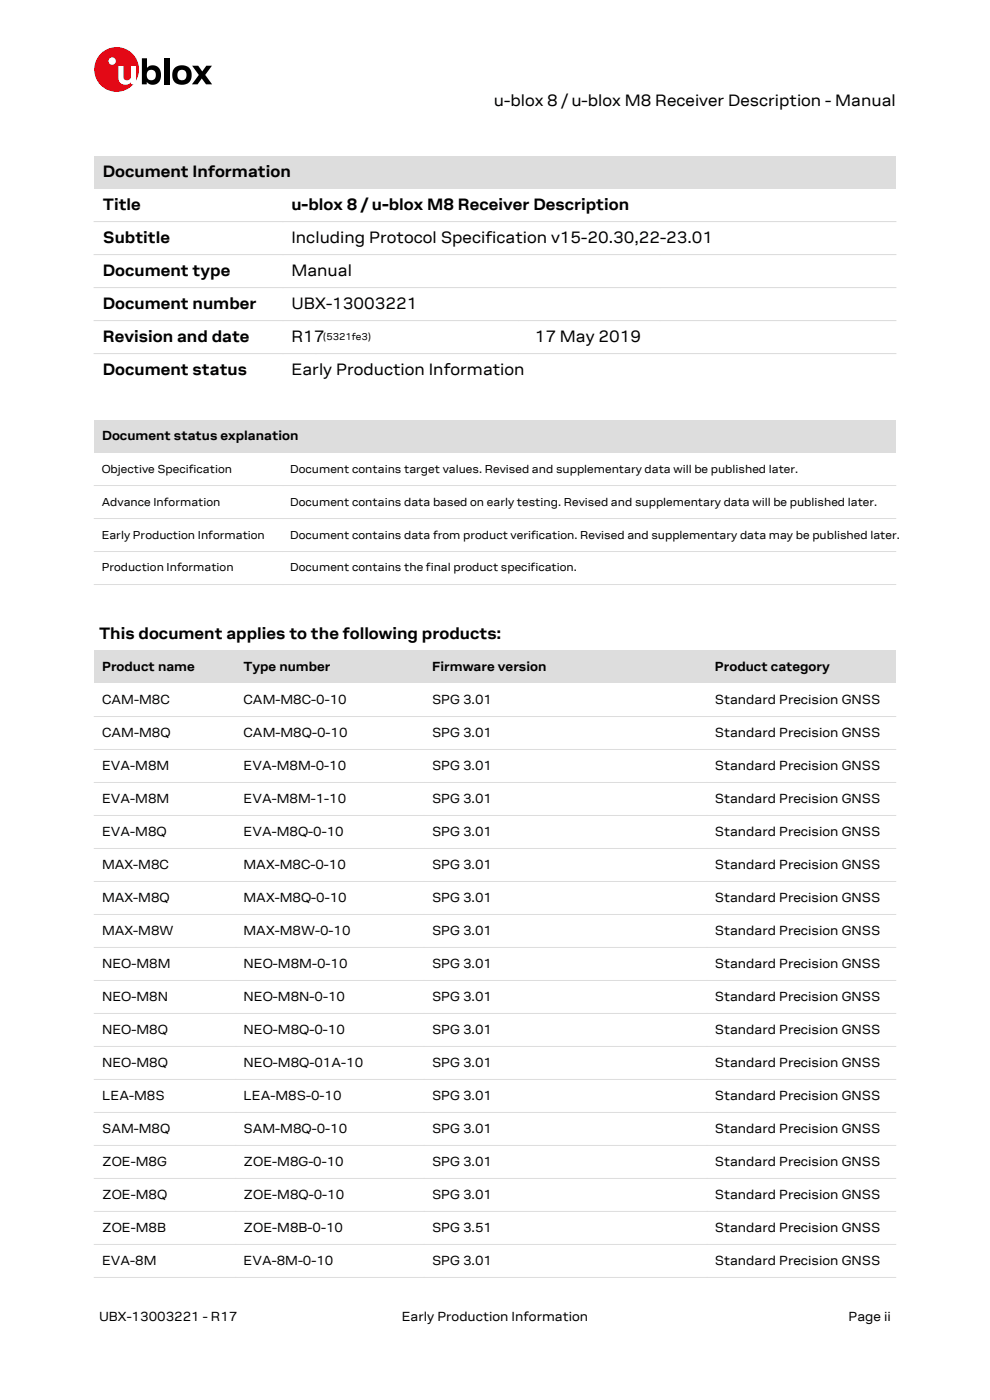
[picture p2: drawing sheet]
<svg xmlns="http://www.w3.org/2000/svg" width="210mm" height="297mm" viewBox="0 0 210 297" stroke-linecap="round" stroke-linejoin="round" font-family="sans-serif">
<defs><g id="words">
<g font-size="3.5">
<text x="104.8" y="22.4">u-blox 8 / u-blox M8 Receiver Description - Manual</text>
<text x="21.8" y="37.6">Document Information</text>
<text x="21.8" y="44.6">Title</text>
<text x="61.8" y="44.6">u-blox 8 / u-blox M8 Receiver Description</text>
<text x="21.8" y="51.6">Subtitle</text>
<text x="61.8" y="51.6">Including Protocol Specification v15-20.30,22-23.01</text>
<text x="21.8" y="58.6">Document type</text>
<text x="61.8" y="58.6">Manual</text>
<text x="21.8" y="65.6">Document number</text>
<text x="61.8" y="65.6">UBX-13003221</text>
<text x="21.8" y="72.6">Revision and date</text>
<text x="61.8" y="72.6">R17</text>
<text x="113.4" y="72.6">17 May 2019</text>
<text x="21.8" y="79.6">Document status</text>
<text x="61.8" y="79.6">Early Production Information</text>
<text x="21" y="135.6">This document applies to the following products:</text>
</g>
<g font-size="2.8">
<text x="21.6" y="93.3">Document status explanation</text>
<text x="21.6" y="142.3">Product name</text>
<text x="51.7" y="142.3">Type number</text>
<text x="91.6" y="142.3">Firmware version</text>
<text x="151.6" y="142.3">Product category</text>
<text x="21.6" y="149.3">CAM-M8C</text>
<text x="51.7" y="149.3">CAM-M8C-0-10</text>
<text x="91.6" y="149.3">SPG 3.01</text>
<text x="151.6" y="149.3">Standard Precision GNSS</text>
<text x="21.6" y="156.3">CAM-M8Q</text>
<text x="51.7" y="156.3">CAM-M8Q-0-10</text>
<text x="91.6" y="156.3">SPG 3.01</text>
<text x="151.6" y="156.3">Standard Precision GNSS</text>
<text x="21.6" y="163.3">EVA-M8M</text>
<text x="51.7" y="163.3">EVA-M8M-0-10</text>
<text x="91.6" y="163.3">SPG 3.01</text>
<text x="151.6" y="163.3">Standard Precision GNSS</text>
<text x="21.6" y="170.3">EVA-M8M</text>
<text x="51.7" y="170.3">EVA-M8M-1-10</text>
<text x="91.6" y="170.3">SPG 3.01</text>
<text x="151.6" y="170.3">Standard Precision GNSS</text>
<text x="21.6" y="177.3">EVA-M8Q</text>
<text x="51.7" y="177.3">EVA-M8Q-0-10</text>
<text x="91.6" y="177.3">SPG 3.01</text>
<text x="151.6" y="177.3">Standard Precision GNSS</text>
<text x="21.6" y="184.3">MAX-M8C</text>
<text x="51.7" y="184.3">MAX-M8C-0-10</text>
<text x="91.6" y="184.3">SPG 3.01</text>
<text x="151.6" y="184.3">Standard Precision GNSS</text>
<text x="21.6" y="191.3">MAX-M8Q</text>
<text x="51.7" y="191.3">MAX-M8Q-0-10</text>
<text x="91.6" y="191.3">SPG 3.01</text>
<text x="151.6" y="191.3">Standard Precision GNSS</text>
<text x="21.6" y="198.3">MAX-M8W</text>
<text x="51.7" y="198.3">MAX-M8W-0-10</text>
<text x="91.6" y="198.3">SPG 3.01</text>
<text x="151.6" y="198.3">Standard Precision GNSS</text>
<text x="21.6" y="205.3">NEO-M8M</text>
<text x="51.7" y="205.3">NEO-M8M-0-10</text>
<text x="91.6" y="205.3">SPG 3.01</text>
<text x="151.6" y="205.3">Standard Precision GNSS</text>
<text x="21.6" y="212.3">NEO-M8N</text>
<text x="51.7" y="212.3">NEO-M8N-0-10</text>
<text x="91.6" y="212.3">SPG 3.01</text>
<text x="151.6" y="212.3">Standard Precision GNSS</text>
<text x="21.6" y="219.3">NEO-M8Q</text>
<text x="51.7" y="219.3">NEO-M8Q-0-10</text>
<text x="91.6" y="219.3">SPG 3.01</text>
<text x="151.6" y="219.3">Standard Precision GNSS</text>
<text x="21.6" y="226.3">NEO-M8Q</text>
<text x="51.7" y="226.3">NEO-M8Q-01A-10</text>
<text x="91.6" y="226.3">SPG 3.01</text>
<text x="151.6" y="226.3">Standard Precision GNSS</text>
<text x="21.6" y="233.3">LEA-M8S</text>
<text x="51.7" y="233.3">LEA-M8S-0-10</text>
<text x="91.6" y="233.3">SPG 3.01</text>
<text x="151.6" y="233.3">Standard Precision GNSS</text>
<text x="21.6" y="240.3">SAM-M8Q</text>
<text x="51.7" y="240.3">SAM-M8Q-0-10</text>
<text x="91.6" y="240.3">SPG 3.01</text>
<text x="151.6" y="240.3">Standard Precision GNSS</text>
<text x="21.6" y="247.3">ZOE-M8G</text>
<text x="51.7" y="247.3">ZOE-M8G-0-10</text>
<text x="91.6" y="247.3">SPG 3.01</text>
<text x="151.6" y="247.3">Standard Precision GNSS</text>
<text x="21.6" y="254.3">ZOE-M8Q</text>
<text x="51.7" y="254.3">ZOE-M8Q-0-10</text>
<text x="91.6" y="254.3">SPG 3.01</text>
<text x="151.6" y="254.3">Standard Precision GNSS</text>
<text x="21.6" y="261.3">ZOE-M8B</text>
<text x="51.7" y="261.3">ZOE-M8B-0-10</text>
<text x="91.6" y="261.3">SPG 3.51</text>
<text x="151.6" y="261.3">Standard Precision GNSS</text>
<text x="21.6" y="268.3">EVA-8M</text>
<text x="51.7" y="268.3">EVA-8M-0-10</text>
<text x="91.6" y="268.3">SPG 3.01</text>
<text x="151.6" y="268.3">Standard Precision GNSS</text>
<text x="21" y="280.3">UBX-13003221 - R17</text>
<text x="85.2" y="280.3">Early Production Information</text>
<text x="180" y="280.3">Page ii</text>
</g>
<g font-size="2.5">
<text x="21.6" y="100.2">Objective Specification</text>
<text x="61.6" y="100.2">Document contains target values. Revised and supplementary data will be published later.</text>
<text x="21.6" y="107.2">Advance Information</text>
<text x="61.6" y="107.2">Document contains data based on early testing. Revised and supplementary data will be published later.</text>
<text x="21.6" y="114.2">Early Production Information</text>
<text x="61.6" y="114.2">Document contains data from product verification. Revised and supplementary data may be published later.</text>
<text x="21.6" y="121.2">Production Information</text>
<text x="61.6" y="121.2">Document contains the final product specification.</text>
</g>
<text font-size="2.1" x="68.5" y="72.1">(5321fe3)</text>
</g></defs>
<circle cx="24.7" cy="14.7" r="4.7" fill="#e30613"/>
<circle cx="23.8" cy="13" r=".79" fill="#fff"/>
<g fill="#000">
<path d="M34.8 12.4h1.1v5.5h-1.1zM40.8 13.9h1.2l.9 1.3 .9-1.3h1.2l-1.5 2 1.5 2h-1.3l-.9-1.2-.9 1.2h-1.2l1.5-2z"/>
<path d="M30.1 12.4v5.5h1v-.5a1.73 1.73 0 0 0 2.1 .4 1.73 1.73 0 0 0 .9-1.9 1.72 1.72 0 0 0-.9-1.9 1.72 1.72 0 0 0-2 .4v-2zM31.4 15.1a1.04 1.04 0 0 1 1.4-.1 1.04 1.04 0 0 1 .2 1.4 1.01 1.01 0 0 1-1.4 .5 1.01 1.01 0 0 1-.4-1.4z"/>
<path d="M36.5 15.9a2.11 2.11 0 0 0 4.2 0 2.11 2.11 0 0 0-4.2 0zM37.9 15.1a1.05 1.05 0 0 1 1.4-.1 1.05 1.05 0 0 1 .2 1.4 1.02 1.02 0 0 1-1.4 .5 1.02 1.02 0 0 1-.4-1.5z"/>
</g>
<path d="M25.1 13.9h1.1v2.4a.79 .79 0 0 0 .9 .7 .79 .79 0 0 0 .7-.9v-2.2h1v4h-1v-.5a1.5 1.5 0 0 1-1.7 .5 1.5 1.5 0 0 1-1-1.4z" fill="#fff"/>
<path d="M20 33h170v7h-170z" fill="#ddd"/>
<path d="M20 47h170M20 54h170M20 61h170M20 68h170M20 75h170" fill="none" stroke="#ddd" stroke-width=".21"/>
<path d="M20 89h170v7h-170z" fill="#ddd"/>
<path d="M20 103h170M20 110h170M20 117h170M20 124h170" fill="none" stroke="#ddd" stroke-width=".21"/>
<g fill="#ddd">
<path d="M20 138h30v7h-30z"/>
<path d="M50 138h40v7h-40z"/>
<path d="M90 138h60v7h-60z"/>
<path d="M150 138h40v7h-40z"/>
</g>
<g fill="none" stroke="#ddd" stroke-width=".21">
<path d="M20 152h170M20 159h170M20 166h170M20 173h170M20 180h170M20 187h170M20 194h170M20 201h170M20 208h170M20 215h170M20 222h170M20 229h170"/>
<path d="M20 236h170M20 243h170M20 250h170M20 257h170M20 264h170M20 271h170"/>
</g>
<use href="#words"/>
</svg>
